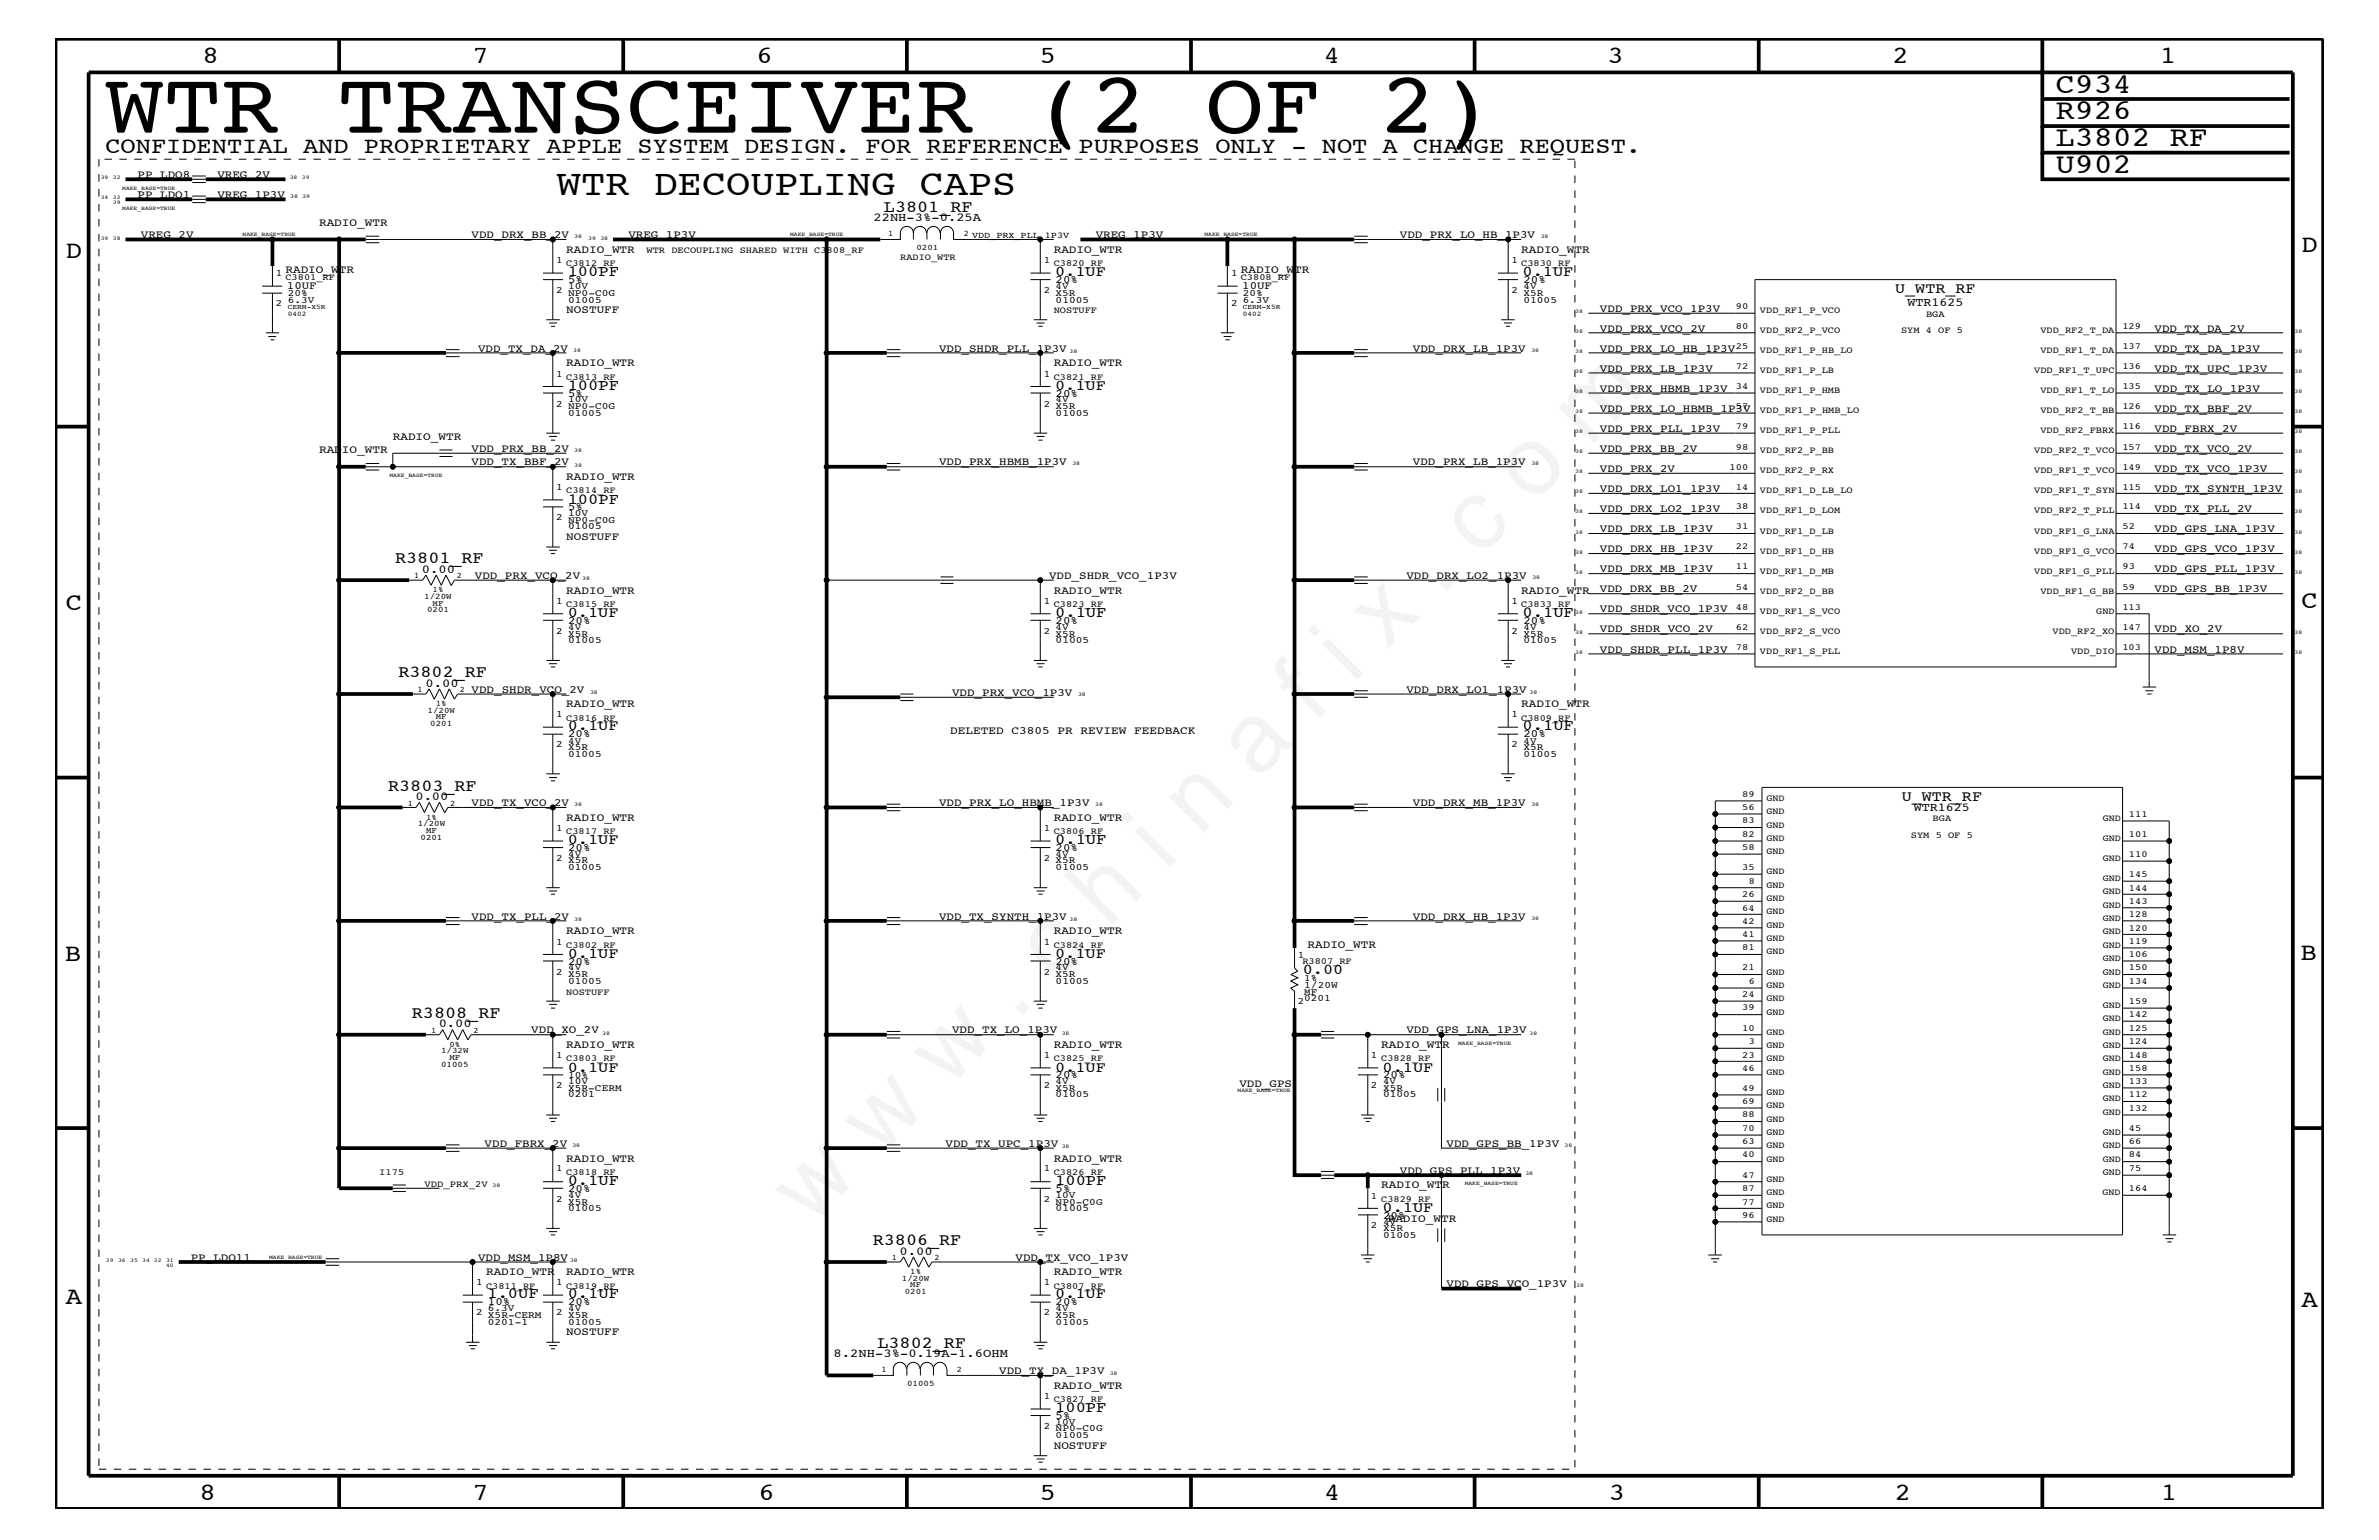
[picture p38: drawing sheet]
<svg xmlns="http://www.w3.org/2000/svg" width="432mm" height="279mm" viewBox="0 0 432 279" stroke-linecap="round" stroke-linejoin="round" font-family="sans-serif">
<defs><g id="words">
<text font-size="17.6" x="147.1" y="222.6" transform="rotate(-45 147.1 222.6)">w w w . c h i n a f i x . c o m</text>
<text font-size="15.9" x="19.1" y="24.1">WTR TRANSCEIVER (2 OF 2)</text>
<text font-size="6.6" x="101.1" y="35.4">WTR DECOUPLING CAPS</text>
<g font-size="5.2">
<text x="373.1" y="16.8">C934</text>
<text x="373.1" y="21.6">R926</text>
<text x="373.1" y="26.5">L3802_RF</text>
<text x="373.1" y="31.4">U902</text>
</g>
<g font-size="4.5">
<text x="36.7" y="11.5">8</text>
<text x="85.8" y="11.5">7</text>
<text x="137.3" y="11.5">6</text>
<text x="188.7" y="11.5">5</text>
<text x="240.3" y="11.5">4</text>
<text x="291.8" y="11.5">3</text>
<text x="343.5" y="11.5">2</text>
<text x="392" y="11.5">1</text>
<text x="11.9" y="46.8">D</text>
<text x="417.7" y="45.7">D</text>
<text x="11.9" y="110.6">C</text>
<text x="417.7" y="110.4">C</text>
<text x="11.8" y="174.3">B</text>
<text x="417.6" y="174.2">B</text>
<text x="11.9" y="236.7">A</text>
<text x="417.7" y="237.1">A</text>
<text x="36.2" y="272.1">8</text>
<text x="85.8" y="272.1">7</text>
<text x="137.7" y="272.1">6</text>
<text x="188.7" y="272.1">5</text>
<text x="240.4" y="272.1">4</text>
<text x="292" y="272.1">3</text>
<text x="343.9" y="272.1">2</text>
<text x="392.2" y="272.1">1</text>
</g>
<text font-size="4.1" x="19.1" y="27.7">CONFIDENTIAL AND PROPRIETARY APPLE SYSTEM DESIGN. FOR REFERENCE PURPOSES ONLY - NOT A CHANGE REQUEST.</text>
<g font-size="3">
<text x="160.4" y="38.5">L3801_RF</text>
<text x="71.7" y="102.2">R3801_RF</text>
<text x="72.3" y="122.9">R3802_RF</text>
<text x="70.4" y="143.5">R3803_RF</text>
<text x="74.8" y="184.7">R3808_RF</text>
<text x="158.4" y="225.9">R3806_RF</text>
<text x="159.3" y="244.5">L3802_RF</text>
</g>
<g font-size="2.8">
<text x="103" y="50.2">100PF</text>
<text x="103" y="70.7">100PF</text>
<text x="103" y="91.4">100PF</text>
<text x="191.5" y="112">0.1UF</text>
<text x="276.4" y="112">0.1UF</text>
<text x="276.4" y="132.5">0.1UF</text>
<text x="191.5" y="153.2">0.1UF</text>
<text x="103" y="215">0.1UF</text>
<text x="191.5" y="215">100PF</text>
<text x="88.5" y="235.6">1.0UF</text>
<text x="103" y="235.6">0.1UF</text>
<text x="191.5" y="256.2">100PF</text>
</g>
<g font-size="2.7">
<text x="191.5" y="50.2">0.1UF</text>
<text x="276.4" y="50.2">0.1UF</text>
<text x="344" y="53.2">U_WTR_RF</text>
<text x="191.5" y="70.7">0.1UF</text>
<text x="103" y="112">0.1UF</text>
<text x="103" y="132.5">0.1UF</text>
<text x="345.2" y="145.3">U_WTR_RF</text>
<text x="103" y="153.2">0.1UF</text>
<text x="103" y="173.8">0.1UF</text>
<text x="191.5" y="173.8">0.1UF</text>
<text x="236.5" y="176.7">0.00</text>
<text x="103" y="194.4">0.1UF</text>
<text x="191.5" y="194.4">0.1UF</text>
<text x="251" y="194.4">0.1UF</text>
<text x="251" y="219.8">0.1UF</text>
<text x="191.5" y="235.6">0.1UF</text>
</g>
<g font-size="2.2">
<text x="158.5" y="40.2">22NH-3%-0.25A</text>
<text x="346.2" y="55.6">WTR1625</text>
<text x="76.6" y="104">0.00</text>
<text x="77.3" y="124.6">0.00</text>
<text x="75.4" y="145.1">0.00</text>
<text x="347.4" y="147.1">WTR1625</text>
<text x="79.6" y="186.4">0.00</text>
<text x="163.3" y="227.6">0.00</text>
<text x="151.3" y="246.2">8.2NH-3%-0.19A-1.6OHM</text>
</g>
<g font-size="2">
<text x="25" y="35.9">PP_LDO1</text>
<text x="25" y="32.3">PP_LDO8</text>
<text x="39.5" y="35.9">VREG_1P3V</text>
<text x="39.5" y="32.3">VREG_2V</text>
<text x="57.9" y="41">RADIO_WTR</text>
<text x="25.6" y="43.2">VREG_2V</text>
<text x="85.6" y="43.2">VDD_DRX_BB_2V</text>
<text x="102.8" y="45.9">RADIO_WTR</text>
<text x="114" y="43.2">VREG_1P3V</text>
<text x="191.3" y="45.9">RADIO_WTR</text>
<text x="198.9" y="43.2">VREG_1P3V</text>
<text x="254.1" y="43.2">VDD_PRX_LO_HB_1P3V</text>
<text x="276.1" y="45.9">RADIO_WTR</text>
<text x="51.8" y="49.6">RADIO_WTR</text>
<text x="52.1" y="52.5">10UF</text>
<text x="103.1" y="51.3">5%</text>
<text x="191.6" y="51.3">20%</text>
<text x="225.2" y="49.6">RADIO_WTR</text>
<text x="225.5" y="52.5">10UF</text>
<text x="276.5" y="51.3">20%</text>
<text x="102.8" y="56.8">NOSTUFF</text>
<text x="290.4" y="56.6">VDD_PRX_VCO_1P3V</text>
<text x="86.8" y="63.9">VDD_TX_DA_2V</text>
<text x="170.4" y="63.9">VDD_SHDR_PLL_1P3V</text>
<text x="256.5" y="63.9">VDD_DRX_LB_1P3V</text>
<text x="290.4" y="63.9">VDD_PRX_LO_HB_1P3V</text>
<text x="290.4" y="60.2">VDD_PRX_VCO_2V</text>
<text x="391.1" y="60.2">VDD_TX_DA_2V</text>
<text x="391.1" y="63.9">VDD_TX_DA_1P3V</text>
<text x="102.8" y="66.5">RADIO_WTR</text>
<text x="103.1" y="72">5%</text>
<text x="191.3" y="66.5">RADIO_WTR</text>
<text x="191.6" y="72">20%</text>
<text x="290.4" y="71.1">VDD_PRX_HBMB_1P3V</text>
<text x="290.4" y="67.5">VDD_PRX_LB_1P3V</text>
<text x="391.1" y="67.5">VDD_TX_UPC_1P3V</text>
<text x="391.1" y="71.1">VDD_TX_LO_1P3V</text>
<text x="290.4" y="74.7">VDD_PRX_LO_HBMB_1P3V</text>
<text x="391.1" y="74.7">VDD_TX_BBF_2V</text>
<text x="57.9" y="82.2">RADIO_WTR</text>
<text x="71.3" y="79.9">RADIO_WTR</text>
<text x="85.6" y="82">VDD_PRX_BB_2V</text>
<text x="290.4" y="82">VDD_PRX_BB_2V</text>
<text x="290.4" y="78.3">VDD_PRX_PLL_1P3V</text>
<text x="391.1" y="78.3">VDD_FBRX_2V</text>
<text x="391.1" y="82">VDD_TX_VCO_2V</text>
<text x="85.6" y="84.4">VDD_TX_BBF_2V</text>
<text x="102.8" y="87.1">RADIO_WTR</text>
<text x="170.4" y="84.4">VDD_PRX_HBMB_1P3V</text>
<text x="256.5" y="84.4">VDD_PRX_LB_1P3V</text>
<text x="290.4" y="85.6">VDD_PRX_2V</text>
<text x="290.4" y="89.3">VDD_DRX_LO1_1P3V</text>
<text x="391.1" y="85.6">VDD_TX_VCO_1P3V</text>
<text x="391.1" y="89.3">VDD_TX_SYNTH_1P3V</text>
<text x="103.1" y="92.6">5%</text>
<text x="290.4" y="92.9">VDD_DRX_LO2_1P3V</text>
<text x="391.1" y="92.9">VDD_TX_PLL_2V</text>
<text x="102.8" y="98">NOSTUFF</text>
<text x="290.4" y="100.2">VDD_DRX_HB_1P3V</text>
<text x="290.4" y="96.5">VDD_DRX_LB_1P3V</text>
<text x="391.1" y="96.5">VDD_GPS_LNA_1P3V</text>
<text x="391.1" y="100.2">VDD_GPS_VCO_1P3V</text>
<text x="86.2" y="105">VDD_PRX_VCO_2V</text>
<text x="102.8" y="107.7">RADIO_WTR</text>
<text x="190.4" y="105">VDD_SHDR_VCO_1P3V</text>
<text x="191.3" y="107.7">RADIO_WTR</text>
<text x="255.3" y="105">VDD_DRX_LO2_1P3V</text>
<text x="276.1" y="107.7">RADIO_WTR</text>
<text x="290.4" y="107.5">VDD_DRX_BB_2V</text>
<text x="290.4" y="103.8">VDD_DRX_MB_1P3V</text>
<text x="391.1" y="107.5">VDD_GPS_BB_1P3V</text>
<text x="391.1" y="103.8">VDD_GPS_PLL_1P3V</text>
<text x="103.1" y="113.1">20%</text>
<text x="191.6" y="113.1">20%</text>
<text x="276.5" y="113.1">20%</text>
<text x="290.4" y="111.1">VDD_SHDR_VCO_1P3V</text>
<text x="290.4" y="118.4">VDD_SHDR_PLL_1P3V</text>
<text x="290.4" y="114.8">VDD_SHDR_VCO_2V</text>
<text x="391.1" y="114.8">VDD_XO_2V</text>
<text x="391.1" y="118.4">VDD_MSM_1P8V</text>
<text x="85.6" y="125.7">VDD_SHDR_VCO_2V</text>
<text x="255.3" y="125.7">VDD_DRX_LO1_1P3V</text>
<text x="102.8" y="128.3">RADIO_WTR</text>
<text x="172.8" y="126.3">VDD_PRX_VCO_1P3V</text>
<text x="276.1" y="128.3">RADIO_WTR</text>
<text x="103.1" y="133.8">20%</text>
<text x="172.5" y="133.2">DELETED C3805 PR REVIEW FEEDBACK</text>
<text x="276.5" y="133.8">20%</text>
<text x="85.6" y="146.2">VDD_TX_VCO_2V</text>
<text x="102.8" y="149">RADIO_WTR</text>
<text x="170.4" y="146.2">VDD_PRX_LO_HBMB_1P3V</text>
<text x="191.3" y="149">RADIO_WTR</text>
<text x="256.5" y="146.2">VDD_DRX_MB_1P3V</text>
<text x="103.1" y="154.4">20%</text>
<text x="191.6" y="154.4">20%</text>
<text x="85.6" y="166.9">VDD_TX_PLL_2V</text>
<text x="170.4" y="166.9">VDD_TX_SYNTH_1P3V</text>
<text x="256.5" y="166.9">VDD_DRX_HB_1P3V</text>
<text x="102.8" y="169.5">RADIO_WTR</text>
<text x="191.3" y="169.5">RADIO_WTR</text>
<text x="237.3" y="172">RADIO_WTR</text>
<text x="103.1" y="175">20%</text>
<text x="191.6" y="175">20%</text>
<text x="96.4" y="187.5">VDD_XO_2V</text>
<text x="102.8" y="190.2">RADIO_WTR</text>
<text x="172.8" y="187.5">VDD_TX_LO_1P3V</text>
<text x="191.3" y="190.2">RADIO_WTR</text>
<text x="250.7" y="190.2">RADIO_WTR</text>
<text x="255.3" y="187.5">VDD_GPS_LNA_1P3V</text>
<text x="191.6" y="195.6">20%</text>
<text x="225" y="197.2">VDD_GPS</text>
<text x="251" y="195.6">20%</text>
<text x="88" y="208.1">VDD_FBRX_2V</text>
<text x="171.6" y="208.1">VDD_TX_UPC_1P3V</text>
<text x="262.6" y="208.1">VDD_GPS_BB_1P3V</text>
<text x="102.8" y="210.8">RADIO_WTR</text>
<text x="191.3" y="210.8">RADIO_WTR</text>
<text x="250.7" y="215.6">RADIO_WTR</text>
<text x="254.1" y="213">VDD_GPS_PLL_1P3V</text>
<text x="103.1" y="216.2">20%</text>
<text x="191.6" y="216.2">5%</text>
<text x="251" y="221.1">20%</text>
<text x="251.9" y="221.7">RADIO_WTR</text>
<text x="34.6" y="228.7">PP_LDO11</text>
<text x="86.8" y="228.7">VDD_MSM_1P8V</text>
<text x="88.2" y="231.3">RADIO_WTR</text>
<text x="102.8" y="231.3">RADIO_WTR</text>
<text x="184.3" y="228.7">VDD_TX_VCO_1P3V</text>
<text x="191.3" y="231.3">RADIO_WTR</text>
<text x="262.6" y="233.5">VDD_GPS_VCO_1P3V</text>
<text x="88.6" y="236.8">10%</text>
<text x="103.1" y="236.8">20%</text>
<text x="191.6" y="236.8">20%</text>
<text x="102.8" y="242.3">NOSTUFF</text>
<text x="181.4" y="249.3">VDD_TX_DA_1P3V</text>
<text x="191.3" y="252">RADIO_WTR</text>
<text x="191.6" y="257.4">5%</text>
<text x="191.3" y="262.9">NOSTUFF</text>
</g>
<g font-size="1.8">
<text x="100.9" y="47.7">1</text>
<text x="189.5" y="47.7">1</text>
<text x="274.3" y="47.7">1</text>
<text x="50" y="50.2">1</text>
<text x="52.2" y="53.8">20%</text>
<text x="100.9" y="53.2">2 NP0-C0G</text>
<text x="103.1" y="52.4">10V</text>
<text x="189.5" y="53.2">2 X5R</text>
<text x="191.6" y="52.4">4V</text>
<text x="223.4" y="50.2">1</text>
<text x="225.6" y="53.8">20%</text>
<text x="274.3" y="53.2">2 X5R</text>
<text x="276.5" y="52.4">4V</text>
<text x="50" y="55.6">2</text>
<text x="52.2" y="54.9">6.3V</text>
<text x="103.1" y="54.9">01005</text>
<text x="191.6" y="54.9">01005</text>
<text x="223.4" y="55.6">2</text>
<text x="225.6" y="54.9">6.3V</text>
<text x="276.5" y="54.9">01005</text>
<text x="100.9" y="68.4">1</text>
<text x="189.5" y="68.4">1</text>
<text x="100.9" y="73.8">2</text>
<text x="103.1" y="75.5">01005</text>
<text x="103.1" y="74.3">NP0-C0G</text>
<text x="103.1" y="73">10V</text>
<text x="189.5" y="73.8">2</text>
<text x="191.6" y="73">4V</text>
<text x="191.6" y="74.3">X5R</text>
<text x="191.6" y="75.5">01005</text>
<text x="100.9" y="88.9">1</text>
<text x="100.9" y="94.3">2</text>
<text x="103.1" y="94.9">NP0-C0G</text>
<text x="103.1" y="93.7">10V</text>
<text x="103.1" y="96">01005</text>
<text x="100.9" y="109.5">1</text>
<text x="189.5" y="109.5">1</text>
<text x="274.3" y="109.5">1</text>
<text x="100.9" y="115">2</text>
<text x="103.1" y="116.7">01005</text>
<text x="103.1" y="114.2">4V</text>
<text x="103.1" y="115.5">X5R</text>
<text x="189.5" y="115">2</text>
<text x="191.6" y="114.2">4V</text>
<text x="191.6" y="115.5">X5R</text>
<text x="191.6" y="116.7">01005</text>
<text x="274.3" y="115">2</text>
<text x="276.5" y="114.2">4V</text>
<text x="276.5" y="115.5">X5R</text>
<text x="276.5" y="116.7">01005</text>
<text x="100.9" y="130.2">1</text>
<text x="274.3" y="130.2">1</text>
<text x="100.9" y="135.6">2</text>
<text x="103.1" y="137.3">01005</text>
<text x="103.1" y="134.9">4V</text>
<text x="103.1" y="136.1">X5R</text>
<text x="274.3" y="135.6">2</text>
<text x="276.5" y="134.9">4V</text>
<text x="276.5" y="136.1">X5R</text>
<text x="276.5" y="137.3">01005</text>
<text x="100.9" y="150.7">1</text>
<text x="103.1" y="155.5">4V</text>
<text x="189.5" y="150.7">1</text>
<text x="191.6" y="155.5">4V</text>
<text x="100.9" y="156.2">2 X5R</text>
<text x="103.1" y="157.9">01005</text>
<text x="189.5" y="156.2">2 X5R</text>
<text x="191.6" y="157.9">01005</text>
<text x="100.9" y="171.4">1</text>
<text x="189.5" y="171.4">1</text>
<text x="235.5" y="173.8">1</text>
<text x="100.9" y="176.8">2</text>
<text x="103.1" y="178.5">01005</text>
<text x="103.1" y="176.1">4V</text>
<text x="103.1" y="177.3">X5R</text>
<text x="189.5" y="176.8">2</text>
<text x="191.6" y="176.1">4V</text>
<text x="191.6" y="177.3">X5R</text>
<text x="191.6" y="178.5">01005</text>
<text x="236.7" y="178">1%</text>
<text x="236.7" y="179.3">1/20W</text>
<text x="235.5" y="182.2">2</text>
<text x="236.7" y="180.5">MF</text>
<text x="236.7" y="181.6">0201</text>
<text x="100.9" y="192">1</text>
<text x="189.5" y="192">1</text>
<text x="248.8" y="192">1</text>
<text x="100.9" y="197.4">2</text>
<text x="103.1" y="197.9">X5R-CERM</text>
<text x="103.1" y="196.7">10V</text>
<text x="103.1" y="195.6">10%</text>
<text x="189.5" y="197.4">2</text>
<text x="191.6" y="196.7">4V</text>
<text x="191.6" y="197.9">X5R</text>
<text x="248.8" y="197.4">2</text>
<text x="251" y="196.7">4V</text>
<text x="251" y="197.9">X5R</text>
<text x="103.1" y="199.1">0201</text>
<text x="191.6" y="199.1">01005</text>
<text x="251" y="199.1">01005</text>
<text x="100.9" y="212.5">1</text>
<text x="189.5" y="212.5">1</text>
<text x="100.9" y="218">2</text>
<text x="103.1" y="219.7">01005</text>
<text x="103.1" y="217.3">4V</text>
<text x="103.1" y="218.6">X5R</text>
<text x="189.5" y="218">2</text>
<text x="191.6" y="217.3">10V</text>
<text x="191.6" y="218.6">NP0-C0G</text>
<text x="191.6" y="219.7">01005</text>
<text x="248.8" y="217.5">1</text>
<text x="248.8" y="222.9">2</text>
<text x="251" y="224.6">01005</text>
<text x="251" y="222.2">4V</text>
<text x="251" y="223.4">X5R</text>
<text x="86.4" y="233.2">1</text>
<text x="100.9" y="233.2">1</text>
<text x="189.5" y="233.2">1</text>
<text x="86.4" y="238.6">2</text>
<text x="88.6" y="239.1">X5R-CERM</text>
<text x="88.6" y="237.9">6.3V</text>
<text x="100.9" y="238.6">2</text>
<text x="103.1" y="237.9">4V</text>
<text x="103.1" y="239.1">X5R</text>
<text x="189.5" y="238.6">2</text>
<text x="191.6" y="237.9">4V</text>
<text x="191.6" y="239.1">X5R</text>
<text x="88.6" y="240.3">0201-1</text>
<text x="103.1" y="240.3">01005</text>
<text x="191.6" y="240.3">01005</text>
<text x="189.5" y="253.8">1</text>
<text x="189.5" y="259.3">2 NP0-C0G</text>
<text x="191.6" y="258.5">10V</text>
<text x="191.6" y="261">01005</text>
</g>
<g font-size="1.7">
<text x="117.3" y="45.9">WTR DECOUPLING SHARED WITH C3808_RF</text>
<text x="163.4" y="47.1">RADIO_WTR</text>
<text x="51.8" y="50.7">C3801_RF</text>
<text x="102.8" y="48.3">C3812_RF</text>
<text x="191.3" y="48.3">C3820_RF</text>
<text x="225.2" y="50.7">C3808_RF</text>
<text x="276.1" y="48.3">C3830_RF</text>
<text x="191.3" y="56.8">NOSTUFF</text>
<text x="315" y="56.1">90</text>
<text x="315" y="59.7">80</text>
<text x="319.4" y="56.8">VDD_RF1_P_VCO</text>
<text x="349.6" y="57.4">BGA</text>
<text x="385.2" y="59.7">129</text>
<text x="315" y="63.4">25</text>
<text x="319.4" y="60.4">VDD_RF2_P_VCO</text>
<text x="319.4" y="64">VDD_RF1_P_HB_LO</text>
<text x="345.1" y="60.4">SYM 4 OF 5</text>
<text x="370.3" y="64">VDD_RF1_T_DA</text>
<text x="370.3" y="60.4">VDD_RF2_T_DA</text>
<text x="385.2" y="63.4">137</text>
<text x="102.8" y="68.9">C3813_RF</text>
<text x="191.3" y="68.9">C3821_RF</text>
<text x="315" y="70.6">34</text>
<text x="315" y="67">72</text>
<text x="319.4" y="67.7">VDD_RF1_P_LB</text>
<text x="319.4" y="71.3">VDD_RF1_P_HMB</text>
<text x="369.2" y="67.7">VDD_RF1_T_UPC</text>
<text x="370.3" y="71.3">VDD_RF1_T_LO</text>
<text x="385.2" y="70.6">135</text>
<text x="385.2" y="67">136</text>
<text x="315" y="74.3">57</text>
<text x="315" y="77.9">79</text>
<text x="319.4" y="75">VDD_RF1_P_HMB_LO</text>
<text x="370.3" y="75">VDD_RF2_T_BB</text>
<text x="385.2" y="77.9">116</text>
<text x="385.2" y="74.3">126</text>
<text x="315" y="81.6">98</text>
<text x="319.4" y="82.2">VDD_RF2_P_BB</text>
<text x="319.4" y="78.6">VDD_RF1_P_PLL</text>
<text x="369.2" y="82.2">VDD_RF2_T_VCO</text>
<text x="370.3" y="78.6">VDD_RF2_FBRX</text>
<text x="385.2" y="81.6">157</text>
<text x="102.8" y="89.5">C3814_RF</text>
<text x="313.9" y="85.2">100</text>
<text x="315" y="88.8">14</text>
<text x="319.4" y="85.9">VDD_RF2_P_RX</text>
<text x="319.4" y="89.5">VDD_RF1_D_LB_LO</text>
<text x="369.2" y="89.5">VDD_RF1_T_SYN</text>
<text x="369.2" y="85.9">VDD_RF1_T_VCO</text>
<text x="385.2" y="88.8">115</text>
<text x="385.2" y="85.2">149</text>
<text x="315" y="92.4">38</text>
<text x="319.4" y="93.2">VDD_RF1_D_LOM</text>
<text x="369.2" y="93.2">VDD_RF2_T_PLL</text>
<text x="385.2" y="92.4">114</text>
<text x="315" y="99.7">22</text>
<text x="315" y="96">31</text>
<text x="319.4" y="100.4">VDD_RF1_D_HB</text>
<text x="319.4" y="96.8">VDD_RF1_D_LB</text>
<text x="369.2" y="96.8">VDD_RF1_G_LNA</text>
<text x="369.2" y="100.4">VDD_RF1_G_VCO</text>
<text x="385.2" y="96">52</text>
<text x="385.2" y="99.7">74</text>
<text x="315" y="107">54</text>
<text x="315" y="103.3">11</text>
<text x="319.4" y="107.7">VDD_RF2_D_BB</text>
<text x="319.4" y="104.1">VDD_RF1_D_MB</text>
<text x="369.2" y="104.1">VDD_RF1_G_PLL</text>
<text x="370.3" y="107.7">VDD_RF1_G_BB</text>
<text x="385.2" y="107">59</text>
<text x="385.2" y="103.3">93</text>
<text x="102.8" y="110.2">C3815_RF</text>
<text x="191.3" y="110.2">C3823_RF</text>
<text x="276.1" y="110.2">C3833_RF</text>
<text x="315" y="110.6">48</text>
<text x="319.4" y="111.4">VDD_RF1_S_VCO</text>
<text x="380.5" y="111.4">GND</text>
<text x="385.2" y="110.6">113</text>
<text x="315" y="117.9">78</text>
<text x="315" y="114.2">62</text>
<text x="319.4" y="118.6">VDD_RF1_S_PLL</text>
<text x="319.4" y="115">VDD_RF2_S_VCO</text>
<text x="372.5" y="115">VDD_RF2_XO</text>
<text x="375.9" y="118.6">VDD_DIO</text>
<text x="385.2" y="117.9">103</text>
<text x="385.2" y="114.2">147</text>
<text x="102.8" y="130.8">C3816_RF</text>
<text x="276.1" y="130.8">C3809_RF</text>
<text x="316.2" y="144.6">89</text>
<text x="316.2" y="147">56</text>
<text x="316.2" y="149.4">83</text>
<text x="320.6" y="145.3">GND</text>
<text x="320.6" y="147.7">GND</text>
<text x="350.8" y="149">BGA</text>
<text x="381.7" y="149">GND</text>
<text x="386.4" y="148.2">111</text>
<text x="102.8" y="151.3">C3817_RF</text>
<text x="191.3" y="151.3">C3806_RF</text>
<text x="316.2" y="151.8">82</text>
<text x="316.2" y="154.3">58</text>
<text x="320.6" y="150.1">GND</text>
<text x="320.6" y="152.6">GND</text>
<text x="320.6" y="155">GND</text>
<text x="346.8" y="152">SYM 5 OF 5</text>
<text x="381.7" y="152.6">GND</text>
<text x="386.4" y="151.8">101</text>
<text x="386.4" y="155.5">110</text>
<text x="316.2" y="157.9">35</text>
<text x="317.4" y="160.3">8</text>
<text x="320.6" y="158.6">GND</text>
<text x="320.6" y="161.1">GND</text>
<text x="381.7" y="156.2">GND</text>
<text x="381.7" y="159.9">GND</text>
<text x="386.4" y="159.1">145</text>
<text x="386.4" y="161.6">144</text>
<text x="316.2" y="162.8">26</text>
<text x="316.2" y="165.2">64</text>
<text x="316.2" y="167.6">42</text>
<text x="320.6" y="163.5">GND</text>
<text x="320.6" y="165.9">GND</text>
<text x="381.7" y="162.2">GND</text>
<text x="381.7" y="164.7">GND</text>
<text x="381.7" y="167.1">GND</text>
<text x="386.4" y="163.9">143</text>
<text x="386.4" y="166.4">128</text>
<text x="102.8" y="172">C3802_RF</text>
<text x="191.3" y="172">C3824_RF</text>
<text x="316.2" y="170">41</text>
<text x="316.2" y="172.4">81</text>
<text x="320.6" y="168.3">GND</text>
<text x="320.6" y="170.7">GND</text>
<text x="320.6" y="173.2">GND</text>
<text x="381.7" y="169.5">GND</text>
<text x="381.7" y="172">GND</text>
<text x="386.4" y="168.9">120</text>
<text x="386.4" y="171.2">119</text>
<text x="386.4" y="173.7">106</text>
<text x="236.4" y="174.9">R3807_RF</text>
<text x="316.2" y="176.1">21</text>
<text x="317.4" y="178.5">6</text>
<text x="320.6" y="176.8">GND</text>
<text x="320.6" y="179.3">GND</text>
<text x="381.7" y="174.4">GND</text>
<text x="381.7" y="176.8">GND</text>
<text x="381.7" y="179.3">GND</text>
<text x="386.4" y="176.1">150</text>
<text x="386.4" y="178.5">134</text>
<text x="102.8" y="180.5">NOSTUFF</text>
<text x="316.2" y="181">24</text>
<text x="316.2" y="183.3">39</text>
<text x="320.6" y="181.6">GND</text>
<text x="320.6" y="184.1">GND</text>
<text x="381.7" y="182.9">GND</text>
<text x="381.7" y="185.3">GND</text>
<text x="386.4" y="182.1">159</text>
<text x="386.4" y="184.6">142</text>
<text x="316.2" y="187">10</text>
<text x="316.2" y="191.9">23</text>
<text x="317.4" y="189.4">3</text>
<text x="320.6" y="187.7">GND</text>
<text x="320.6" y="190.2">GND</text>
<text x="381.7" y="187.7">GND</text>
<text x="381.7" y="190.2">GND</text>
<text x="386.4" y="187">125</text>
<text x="386.4" y="189.4">124</text>
<text x="386.4" y="191.9">148</text>
<text x="102.8" y="192.6">C3803_RF</text>
<text x="191.3" y="192.6">C3825_RF</text>
<text x="250.7" y="192.6">C3828_RF</text>
<text x="316.2" y="194.3">46</text>
<text x="316.2" y="197.9">49</text>
<text x="320.6" y="192.6">GND</text>
<text x="320.6" y="195">GND</text>
<text x="381.7" y="192.6">GND</text>
<text x="381.7" y="195">GND</text>
<text x="381.7" y="197.4">GND</text>
<text x="386.4" y="194.3">158</text>
<text x="386.4" y="196.7">133</text>
<text x="316.2" y="200.3">69</text>
<text x="316.2" y="202.7">88</text>
<text x="320.6" y="198.7">GND</text>
<text x="320.6" y="201">GND</text>
<text x="320.6" y="203.5">GND</text>
<text x="381.7" y="199.8">GND</text>
<text x="381.7" y="202.3">GND</text>
<text x="386.4" y="199.1">112</text>
<text x="386.4" y="201.5">132</text>
<text x="316.2" y="205.2">70</text>
<text x="316.2" y="207.6">63</text>
<text x="320.6" y="205.9">GND</text>
<text x="320.6" y="208.3">GND</text>
<text x="381.7" y="205.9">GND</text>
<text x="381.7" y="208.3">GND</text>
<text x="386.4" y="205.2">45</text>
<text x="386.4" y="207.6">66</text>
<text x="68.8" y="213.2">I175</text>
<text x="77" y="215.3">VDD_PRX_2V</text>
<text x="102.8" y="213.2">C3818_RF</text>
<text x="191.3" y="213.2">C3826_RF</text>
<text x="316.2" y="210">40</text>
<text x="316.2" y="213.6">47</text>
<text x="320.6" y="210.8">GND</text>
<text x="320.6" y="214.4">GND</text>
<text x="381.7" y="210.8">GND</text>
<text x="381.7" y="213.2">GND</text>
<text x="386.4" y="210">84</text>
<text x="386.4" y="212.5">75</text>
<text x="250.7" y="218">C3829_RF</text>
<text x="316.2" y="216.1">87</text>
<text x="316.2" y="218.6">77</text>
<text x="316.2" y="220.9">96</text>
<text x="320.6" y="216.9">GND</text>
<text x="320.6" y="219.2">GND</text>
<text x="320.6" y="221.7">GND</text>
<text x="381.6" y="216.9">GND</text>
<text x="386.4" y="216.1">164</text>
<text x="88.2" y="233.8">C3811_RF</text>
<text x="102.8" y="233.8">C3819_RF</text>
<text x="191.3" y="233.8">C3807_RF</text>
<text x="191.3" y="254.4">C3827_RF</text>
</g>
<g font-size="1.5">
<text x="161.2" y="42.9">1</text>
<text x="166.3" y="45.4">0201</text>
<text x="174.9" y="42.9">2 VDD_PRX_PLL_1P3V</text>
<text x="75.2" y="104.9">1</text>
<text x="78.5" y="107.5">1%</text>
<text x="82.9" y="104.9">2</text>
<text x="77" y="108.7">1/20W</text>
<text x="77.5" y="111.1">0201</text>
<text x="78.5" y="109.9">MF</text>
<text x="75.8" y="125.5">1</text>
<text x="83.5" y="125.5">2</text>
<text x="77.6" y="129.3">1/20W</text>
<text x="78.1" y="131.7">0201</text>
<text x="79.1" y="130.5">MF</text>
<text x="79.1" y="128">1%</text>
<text x="74" y="146.2">1</text>
<text x="75.8" y="149.9">1/20W</text>
<text x="77.3" y="148.7">1%</text>
<text x="81.7" y="146.2">2</text>
<text x="76.3" y="152.3">0201</text>
<text x="77.3" y="151.1">MF</text>
<text x="78.2" y="187.4">1</text>
<text x="80.1" y="191.1">1/32W</text>
<text x="81.6" y="189.9">0%</text>
<text x="85.9" y="187.4">2</text>
<text x="80.1" y="193.6">01005</text>
<text x="81.6" y="192.3">MF</text>
<text x="161.9" y="228.5">1</text>
<text x="163.7" y="232.4">1/20W</text>
<text x="165.2" y="231.1">1%</text>
<text x="165.2" y="233.5">MF</text>
<text x="169.6" y="228.5">2</text>
<text x="164.2" y="234.7">0201</text>
<text x="160" y="249">1</text>
<text x="164.6" y="251.5">01005</text>
<text x="173.7" y="249">2</text>
</g>
<g font-size="1.3">
<text x="52.2" y="56.1">CERM-X5R</text>
<text x="52.2" y="57.3">0402</text>
<text x="225.6" y="57.3">0402</text>
<text x="225.6" y="56.1">CERM-X5R</text>
</g>
<g font-size="1">
<text x="18.3" y="32.5">39</text>
<text x="20.5" y="32.5">32</text>
<text x="22.2" y="34.4">MAKE_BASE=TRUE</text>
<text x="52.6" y="32.5">38</text>
<text x="52.7" y="35.9">38</text>
<text x="54.8" y="32.5">39</text>
<text x="54.9" y="35.9">39</text>
<text x="18.3" y="36.2">34</text>
<text x="20.5" y="36.2">32</text>
<text x="20.5" y="37">39</text>
<text x="22.2" y="38">MAKE_BASE=TRUE</text>
<text x="18.3" y="43.5">39</text>
<text x="20.5" y="43.5">38</text>
<text x="44" y="42.9">MAKE_BASE=TRUE</text>
<text x="104.2" y="43.2">38</text>
<text x="106.8" y="43.5">39</text>
<text x="109" y="43.5">38</text>
<text x="143.4" y="42.9">MAKE_BASE=TRUE</text>
<text x="218.6" y="42.9">MAKE_BASE=TRUE</text>
<text x="279.7" y="43.2">38</text>
<text x="285.9" y="56.8">38</text>
<text x="104.1" y="63.9">38</text>
<text x="194.1" y="64">38</text>
<text x="278" y="63.9">38</text>
<text x="285.9" y="64">38</text>
<text x="285.9" y="60.4">38</text>
<text x="416.5" y="64">38</text>
<text x="416.5" y="60.4">38</text>
<text x="285.9" y="71.3">38</text>
<text x="285.9" y="67.7">38</text>
<text x="416.5" y="71.3">38</text>
<text x="416.5" y="67.7">38</text>
<text x="285.9" y="75">38</text>
<text x="416.5" y="75">38</text>
<text x="104.2" y="82">38</text>
<text x="285.9" y="82.2">38</text>
<text x="285.9" y="78.6">38</text>
<text x="416.5" y="78.6">38</text>
<text x="416.5" y="82.2">38</text>
<text x="70.7" y="86.5">MAKE_BASE=TRUE</text>
<text x="104.2" y="84.7">38</text>
<text x="194.7" y="84.4">38</text>
<text x="278" y="84.4">38</text>
<text x="285.9" y="89.5">38</text>
<text x="285.9" y="85.9">38</text>
<text x="416.5" y="89.5">38</text>
<text x="416.5" y="85.9">38</text>
<text x="285.9" y="93.2">38</text>
<text x="416.5" y="93.2">38</text>
<text x="285.9" y="100.4">38</text>
<text x="285.9" y="96.8">38</text>
<text x="416.5" y="96.8">38</text>
<text x="416.5" y="100.4">38</text>
<text x="105.7" y="105.3">38</text>
<text x="278.1" y="105">38</text>
<text x="285.9" y="104.1">38</text>
<text x="416.5" y="104.1">38</text>
<text x="285.9" y="111.4">38</text>
<text x="285.9" y="118.6">38</text>
<text x="285.9" y="115">38</text>
<text x="416.5" y="118.6">38</text>
<text x="416.5" y="115">38</text>
<text x="107.1" y="125.9">38</text>
<text x="277.6" y="125.9">38</text>
<text x="195.7" y="126.3">38</text>
<text x="104.2" y="146.2">38</text>
<text x="198.8" y="146.3">38</text>
<text x="278" y="146.3">38</text>
<text x="104.2" y="167.1">38</text>
<text x="194.1" y="167.1">38</text>
<text x="278" y="166.9">38</text>
<text x="109.3" y="187.7">38</text>
<text x="192.7" y="187.7">38</text>
<text x="264.7" y="189.5">MAKE_BASE=TRUE</text>
<text x="277.6" y="187.7">38</text>
<text x="224.6" y="198.1">MAKE_BASE=TRUE</text>
<text x="103.9" y="208.1">38</text>
<text x="192.7" y="208.3">38</text>
<text x="284" y="208.1">38</text>
<text x="89.4" y="215.3">38</text>
<text x="265.9" y="215">MAKE_BASE=TRUE</text>
<text x="276.9" y="213.2">38</text>
<text x="19.2" y="229">39</text>
<text x="21.4" y="229">36</text>
<text x="23.6" y="229">35</text>
<text x="25.8" y="229">34 32</text>
<text x="30.1" y="229">31</text>
<text x="30.1" y="229.8">40</text>
<text x="48.9" y="228.4">MAKE_BASE=TRUE</text>
<text x="103.5" y="229">38</text>
<text x="286.1" y="233.5">38</text>
<text x="201.4" y="249.5">38</text>
</g>
</g></defs>
<g fill="none" stroke="#000" stroke-width=".18">
<path d="M34.9 31.9h2.4M34.9 32.5h2.4M34.9 33.1h2.4M34.9 35.6h2.4M34.9 36.2h2.4M34.9 36.8h2.4M47.6 51.9h3.6M47.6 53.2h3.6M49.4 48.3v3.6M49.4 53.2v7.2M66.4 42.9h2.4M66.4 43.4h36.4"/>
<path d="M66.4 44h2.4M98.6 49.5h3.6M98.6 50.7h3.6M99.2 58h2.4M99.7 58.6h1.4M100 59.2h.8M100.3 43.4v6.1M100.3 50.7v7.3M165.8 42.3a1.19 1.19 0 0 1 1.2-1.2 1.19 1.19 0 0 1 1.2 1.2M165.8 42.3a1.19 1.19 0 0 0-1.2-1.2 1.19 1.19 0 0 0-1.2 1.2v1.1h-3.6M165.8 42.3v1.1M170.6 42.3a1.19 1.19 0 0 0-1.2-1.2 1.19 1.19 0 0 0-1.2 1.2v1.1"/>
<path d="M187 49.5h3.7M187 50.7h3.7M187.6 58h2.5M188.1 58.6h1.5M188.8 43.4v6.1M188.8 50.7v7.3M191.3 43.4h-18.2v-1.1a1.19 1.19 0 0 0-1.2-1.2 1.19 1.19 0 0 0-1.2 1.2v1.1M221 51.9h3.6M221 53.2h3.6M222.8 48.3v3.6M222.8 53.2v6M245.8 42.9h2.5"/>
<path d="M245.8 43.4h27.9M245.8 44h2.5M271.9 49.5h3.6M271.9 50.7h3.6M272.5 58h2.4M273 58.6h1.4M273.7 50.7v7.3M276.1 43.4h-2.4v6.1M288.3 56.8h30.2M318.5 50.7h65.6v70.3h-65.6zM48.3 60.4h2.3M48.7 61.1h1.4"/>
<path d="M49.1 61.7h.7M80.9 63.4h2.5M80.9 64h19.4M80.9 64.7h2.5M98.6 70.1h3.6M98.6 71.3h3.6M99.2 78.6h2.4M99.7 79.2h1.4M100 79.9h.8M100.3 71.3v7.3M102.8 64h-2.5v6.1M288.3 64h30.2"/>
<path d="M288.3 78.6h30.2M288.3 71.3h30.2M288.3 67.7h30.2M288.3 74.9h30.2M288.3 60.4h30.2M384.1 64h30.3M384.1 78.6h30.3M384.1 71.3h30.3M384.1 67.7h30.3M384.1 74.9h30.3M384.1 60.4h30.3M66.4 84.1h2.4"/>
<path d="M66.4 85.3h2.4M71.3 84.7h31.5M79.8 81.6h2.3M79.8 82.8h2.3M98.6 90.7h3.6M98.6 92h3.6M99.2 99.2h2.4M99.7 99.8h1.4M100.3 84.7v6M100.3 92v7.2M102.8 82.2h-31.5v2.5h-4.9M288.3 96.8h30.2"/>
<path d="M288.3 89.5h30.2M288.3 93.2h30.2M288.3 85.9h30.2M288.3 82.2h30.2M384.1 96.8h30.3M384.1 89.5h30.3M384.1 93.2h30.3M384.1 85.9h30.3M384.1 82.2h30.3M74.3 105.3h2.4l.6-1 .9 1.9 1-1.9 .9 1.9 .8-1.9 1 1.9M98.6 111.4h3.6M98.6 112.5h3.6"/>
<path d="M99.2 119.8h2.4M100 100.4h.8M100.3 105.3v6.1M100.3 112.5v7.3M102.8 105.3h-20.3l-.6 1M288.3 111.4h30.2M288.3 107.7h30.2M288.3 104.1h30.2M288.3 100.4h30.2M288.3 118.6h30.2M288.3 115h30.2M384.1 111.4h6v13.2"/>
<path d="M384.1 107.7h30.3M384.1 104.1h30.3M384.1 100.4h30.3M384.1 118.6h30.3M384.1 115h30.3M74.9 125.9h2.4l.6-.9 .9 1.8 1-1.8 .9 1.8 .8-1.8 1 1.8 .6-.9h17.2M98.6 131.9h3.6M98.6 133.2h3.6M99.7 120.4h1.4M100 121h.8M100.3 133.2v7.2M102.8 125.9h-2.5v6"/>
<path d="M388.9 124.6h2.5M389.4 125.3h1.4M389.7 125.9h.8M73.1 146.5h2.4l.6-.9 1 1.8 .8-1.8 .9 1.8 1-1.8 .9 1.8M98.6 152.6h3.6M98.6 153.8h3.6M99.2 140.4h2.4M99.7 141.1h1.4M100 141.7h.8M100.3 153.8v7.3M100.3 146.5h-19l-.6 1M102.8 146.5h-2.5v6.1"/>
<path d="M311.3 147.7h8.5M311.3 155h8.5M311.3 158.6h8.5M311.3 152.6v8.5M319.8 142.9h65.5v81.2h-65.5zM319.8 150.1h-8.5v2.5h8.5M319.8 145.3h-8.5v4.8M385.3 152.6h8.4M385.3 148.9h8.4v25.5M385.3 156.2h8.4M385.3 159.9h8.4M80.9 166.5h2.5"/>
<path d="M80.9 167.1h21.9M80.9 167.7h2.5M98.6 173.2h3.6M98.6 174.4h3.6M99.2 161.1h2.4M99.7 161.6h1.4M100 162.2h.8M100.3 167.1v6.1M100.3 174.4v7.2M311.3 165.9h8.5M311.3 168.3h8.5M311.3 176.8h8.5"/>
<path d="M311.3 179.3h8.5M311.3 163.5v7.2M311.3 173.2v8.4M319.8 170.7h-8.5v2.5h8.5M319.8 161.1h-8.5v2.4h8.5M385.3 174.4h8.4v2.4h-8.4M385.3 167.1h8.4M385.3 179.3h8.4M385.3 162.2h8.4M385.3 164.7h8.4M385.3 169.5h8.4M385.3 172h8.4"/>
<path d="M393.7 176.8v20.6M77.3 187.7h2.5l.6-.9 .9 1.9 .8-1.9 1 1.9 .9-1.9 .9 1.9 .6-1h17.3M98.6 193.7h3.6M98.6 195h3.6M99.2 181.6h2.4M99.7 182.2h1.4M100 182.9h.8M100.3 187.7v6M100.3 195v7.3M311.3 187.7h8.5M311.3 184.1v6.1M311.3 192.6v2.4"/>
<path d="M311.3 198.7v7.2M319.8 195h-8.5v3.7h8.5M319.8 190.2h-8.5v2.4h8.5M319.8 181.6h-8.5v2.5h8.5M385.3 197.4h8.4v2.4M385.3 195h8.4M385.3 187.7h8.4M385.3 190.2h8.4M385.3 192.6h8.4M385.3 182.9h8.4M385.3 185.3h8.4M385.3 199.8h8.4"/>
<path d="M393.7 199.8v13.4M71.3 215.6h8.5M71.3 215h2.4M71.3 216.2h2.4M80.9 207.7h2.5M80.9 208.3h19.4M80.9 208.9h2.5M98.6 214.4h3.6M98.6 215.6h3.6M99.2 202.3h2.4M99.7 202.9h1.4M100 203.5h.8"/>
<path d="M100.3 215.6v7.3M102.8 208.3h-2.5v6.1M311.3 214.4h8.5M311.3 216.9h8.5M311.3 201h8.5M311.3 203.5h8.5M311.3 210.8h8.5M311.3 208.3v10.9M319.8 219.2h-8.5v2.5h8.5M319.8 205.9h-8.5v2.4h8.5M385.3 213.2h8.4v3.7h-8.4M385.3 208.3h8.4"/>
<path d="M385.3 205.9h8.4M385.3 210.8h8.4M385.3 202.3h8.4M393.7 216.9v7.2M59.1 229h43.7M59.1 228.4h2.5M59.1 229.6h2.5M84 236.2h3.6M84 235h3.6M85.8 229v6M85.8 236.2v7.3M98.6 235h3.6"/>
<path d="M98.6 236.2h3.6M99.2 222.9h2.4M99.7 223.5h1.4M100 224.1h.8M100.3 229v6M100.3 236.2v7.3M161 229h2.4l.6-1 .9 1.9 .9-1.9 .9 1.9 1-1.9 .9 1.9 .6-.9h22.1M187 235h3.7M187 236.2h3.7M188.8 229v6M188.8 236.2v7.3M247.9 229h.7"/>
<path d="M261.6 225.3v8.5M310.1 227.7h2.4M310.6 228.4h1.4M310.9 229h.8M311.3 221.7v6M392.5 224.1h2.5M393 224.7h1.5M393.4 225.3h.7M84.6 243.5h2.4M85.1 244.1h1.4M85.4 244.7h.8M99.2 243.5h2.4"/>
<path d="M99.7 244.1h1.4M100 244.7h.8M164.5 248.4a1.19 1.19 0 0 0-1.2-1.2 1.19 1.19 0 0 0-1.2 1.2v1.1h-3.6M167 248.4a1.19 1.19 0 0 0-1.2-1.2 1.19 1.19 0 0 0-1.2 1.2v1.1M169.4 248.4a1.19 1.19 0 0 0-1.2-1.2 1.19 1.19 0 0 0-1.1 1.2v1.1M169.4 248.4v1.1M169.4 248.4a1.19 1.19 0 0 1 1.2-1.2 1.19 1.19 0 0 1 1.2 1.2M171.9 248.4v1.1h19.4M187 255.6h3.7M187 256.8h3.7M187.6 243.5h2.5M188.1 244.1h1.5"/>
<path d="M188.5 244.7h.7M188.8 249.5v6.1M188.8 256.8v7.3M187.6 264.1h2.5M188.1 264.7h1.5M188.5 265.3h.7"/>
<circle cx="49.4" cy="43.4" r=".42"/>
<circle cx="61.6" cy="43.4" r=".42"/>
<circle cx="100.3" cy="43.4" r=".42"/>
<circle cx="150" cy="43.4" r=".42"/>
<circle cx="188.8" cy="43.4" r=".42"/>
<circle cx="222.8" cy="43.4" r=".42"/>
<circle cx="235" cy="43.4" r=".42"/>
<circle cx="273.7" cy="43.4" r=".42"/>
<circle cx="61.6" cy="64" r=".42"/>
<circle cx="100.3" cy="64" r=".42"/>
<circle cx="61.6" cy="84.7" r=".42"/>
<circle cx="71.3" cy="84.7" r=".42"/>
<circle cx="100.3" cy="84.7" r=".42"/>
<circle cx="61.6" cy="105.3" r=".42"/>
<circle cx="100.3" cy="105.3" r=".42"/>
<circle cx="61.6" cy="125.9" r=".42"/>
<circle cx="100.3" cy="125.9" r=".42"/>
<circle cx="61.6" cy="146.5" r=".42"/>
<circle cx="100.3" cy="146.5" r=".42"/>
<circle cx="311.3" cy="158.6" r=".42"/>
<circle cx="311.3" cy="147.7" r=".42"/>
<circle cx="311.3" cy="150.1" r=".42"/>
<circle cx="311.3" cy="152.6" r=".42"/>
<circle cx="311.3" cy="155" r=".42"/>
<circle cx="393.7" cy="159.9" r=".42"/>
<circle cx="393.7" cy="152.6" r=".42"/>
<circle cx="393.7" cy="156.2" r=".42"/>
<circle cx="61.6" cy="167.1" r=".42"/>
<circle cx="100.3" cy="167.1" r=".42"/>
<circle cx="311.3" cy="170.7" r=".42"/>
<circle cx="311.3" cy="173.2" r=".42"/>
<circle cx="311.3" cy="176.8" r=".42"/>
<circle cx="311.3" cy="179.3" r=".42"/>
<circle cx="311.3" cy="161.1" r=".42"/>
<circle cx="311.3" cy="165.9" r=".42"/>
<circle cx="311.3" cy="163.5" r=".42"/>
<circle cx="311.3" cy="168.3" r=".42"/>
<circle cx="393.7" cy="167.1" r=".42"/>
<circle cx="393.7" cy="172" r=".42"/>
<circle cx="393.7" cy="176.8" r=".42"/>
<circle cx="393.7" cy="179.3" r=".42"/>
<circle cx="393.7" cy="162.2" r=".42"/>
<circle cx="393.7" cy="164.7" r=".42"/>
<circle cx="393.7" cy="169.5" r=".42"/>
<circle cx="393.7" cy="174.4" r=".42"/>
<circle cx="61.6" cy="187.7" r=".42"/>
<circle cx="100.3" cy="187.7" r=".42"/>
<circle cx="311.3" cy="198.7" r=".42"/>
<circle cx="311.3" cy="184.1" r=".42"/>
<circle cx="311.3" cy="190.2" r=".42"/>
<circle cx="311.3" cy="192.6" r=".42"/>
<circle cx="311.3" cy="181.6" r=".42"/>
<circle cx="311.3" cy="187.7" r=".42"/>
<circle cx="311.3" cy="195" r=".42"/>
<circle cx="393.7" cy="190.2" r=".42"/>
<circle cx="393.7" cy="197.4" r=".42"/>
<circle cx="393.7" cy="187.7" r=".42"/>
<circle cx="393.7" cy="192.6" r=".42"/>
<circle cx="393.7" cy="199.8" r=".42"/>
<circle cx="393.7" cy="182.9" r=".42"/>
<circle cx="393.7" cy="195" r=".42"/>
<circle cx="393.7" cy="185.3" r=".42"/>
<circle cx="61.6" cy="208.3" r=".42"/>
<circle cx="100.3" cy="208.3" r=".42"/>
<circle cx="311.3" cy="208.3" r=".42"/>
<circle cx="311.3" cy="201" r=".42"/>
<circle cx="311.3" cy="219.2" r=".42"/>
<circle cx="311.3" cy="205.9" r=".42"/>
<circle cx="311.3" cy="214.4" r=".42"/>
<circle cx="311.3" cy="210.8" r=".42"/>
<circle cx="311.3" cy="216.9" r=".42"/>
<circle cx="311.3" cy="203.5" r=".42"/>
<circle cx="393.7" cy="202.3" r=".42"/>
<circle cx="393.7" cy="205.9" r=".42"/>
<circle cx="393.7" cy="208.3" r=".42"/>
<circle cx="393.7" cy="210.8" r=".42"/>
<circle cx="393.7" cy="213.2" r=".42"/>
<circle cx="393.7" cy="216.9" r=".42"/>
<circle cx="85.8" cy="229" r=".42"/>
<circle cx="100.3" cy="229" r=".42"/>
<circle cx="150" cy="229" r=".42"/>
<circle cx="188.8" cy="229" r=".42"/>
<circle cx="311.3" cy="221.7" r=".42"/>
<circle cx="188.8" cy="249.5" r=".42"/>
</g>
<g fill="none" stroke="#000" stroke-width=".68" stroke-linecap="butt">
<path d="M10.1 7h411.6v266.8h-411.6zM16.1 13.1h400.1v254.6h-400.1zM61.6 7v6.1M113.1 7v6.1M164.6 7v6.1M216.2 7v6.1M267.6 7v6.1M319.2 7v6.1M370.7 7v15.9h44.9M370.7 18h44.9M22.8 36.2h12.1M22.8 32.5h12.1"/>
<path d="M37.3 36.2h14.5M37.3 32.5h14.5M370.7 22.9v4.8h44.9M370.7 27.7v4.8h44.9M22.8 43.4h26.6M61.6 43.4v61.9M61.6 43.4h4.8M61.6 43.4h-12.2v4.9M111.3 43.4h48.5M150 43.4v20.6M196.1 43.4h26.7M235 43.4v20.6"/>
<path d="M235 43.4h-12.2v4.9M235 43.4h10.8M10.1 77.4h6M61.6 64h19.3M416.2 77.4h5.5M61.6 84.7h4.8M74.3 105.3h-12.7v20.6h13.3M61.6 125.9v89.7h9.7M10.1 141.1h6M61.6 146.5h11.5M416.2 141.1h5.5M61.6 167.1h19.3"/>
<path d="M61.6 187.7h15.7M10.1 204.7h6M61.6 208.3h19.3M150 208.3v41.2h8.5M416.2 204.7h5.5M32.4 229h26.7M150 229h11M261.6 233.8h14.5M61.6 267.7v6.1M113.1 267.7v6.1M164.6 267.7v6.1M216.2 268v5.8"/>
<path d="M267.6 267.7v6.1M319.2 267.7v6.1M370.7 267.7v6.1"/>
</g>
<path d="M18 28.9v237.7M285.9 28.9h-267.9M18 266.6h267.9v-237.7" fill="none" stroke="#000" stroke-width=".18" stroke-dasharray="1.4 1.4" stroke-linecap="butt"/>
<g fill="#000">
<circle cx="49.4" cy="43.5" r=".42"/>
<circle cx="61.6" cy="43.5" r=".42"/>
<circle cx="100.3" cy="43.5" r=".42"/>
<circle cx="150" cy="43.5" r=".42"/>
<circle cx="188.8" cy="43.5" r=".42"/>
<circle cx="222.8" cy="43.5" r=".42"/>
<circle cx="234.9" cy="43.5" r=".42"/>
<circle cx="273.7" cy="43.5" r=".42"/>
<circle cx="61.6" cy="64" r=".42"/>
<circle cx="100.3" cy="64" r=".42"/>
<circle cx="61.6" cy="84.7" r=".42"/>
<circle cx="71.3" cy="84.7" r=".42"/>
<circle cx="100.3" cy="84.7" r=".42"/>
<circle cx="61.6" cy="105.3" r=".42"/>
<circle cx="100.3" cy="105.3" r=".42"/>
<circle cx="61.6" cy="125.9" r=".42"/>
<circle cx="100.3" cy="125.9" r=".42"/>
<circle cx="61.6" cy="146.5" r=".42"/>
<circle cx="100.3" cy="146.5" r=".42"/>
<circle cx="311.3" cy="150.1" r=".42"/>
<circle cx="311.3" cy="147.7" r=".42"/>
<circle cx="311.3" cy="155" r=".42"/>
<circle cx="311.3" cy="152.6" r=".42"/>
<circle cx="311.3" cy="158.6" r=".42"/>
<circle cx="393.7" cy="156.2" r=".42"/>
<circle cx="393.7" cy="159.9" r=".42"/>
<circle cx="393.7" cy="152.6" r=".42"/>
<circle cx="61.6" cy="167.1" r=".42"/>
<circle cx="100.3" cy="167.1" r=".42"/>
<circle cx="311.3" cy="176.8" r=".42"/>
<circle cx="311.3" cy="168.3" r=".42"/>
<circle cx="311.3" cy="173.2" r=".42"/>
<circle cx="311.3" cy="161.1" r=".42"/>
<circle cx="311.3" cy="170.7" r=".42"/>
<circle cx="311.3" cy="179.3" r=".42"/>
<circle cx="311.3" cy="163.5" r=".42"/>
<circle cx="311.3" cy="165.9" r=".42"/>
<circle cx="393.7" cy="167.1" r=".42"/>
<circle cx="393.7" cy="169.5" r=".42"/>
<circle cx="393.7" cy="176.8" r=".42"/>
<circle cx="393.7" cy="164.7" r=".42"/>
<circle cx="393.7" cy="174.4" r=".42"/>
<circle cx="393.7" cy="179.3" r=".42"/>
<circle cx="393.7" cy="162.2" r=".42"/>
<circle cx="393.7" cy="172" r=".42"/>
<circle cx="61.6" cy="187.7" r=".42"/>
<circle cx="100.3" cy="187.7" r=".42"/>
<circle cx="311.3" cy="198.7" r=".42"/>
<circle cx="311.3" cy="184.1" r=".42"/>
<circle cx="311.3" cy="181.6" r=".42"/>
<circle cx="311.3" cy="192.6" r=".42"/>
<circle cx="311.3" cy="190.2" r=".42"/>
<circle cx="311.3" cy="195" r=".42"/>
<circle cx="311.3" cy="187.7" r=".42"/>
<circle cx="393.7" cy="185.3" r=".42"/>
<circle cx="393.7" cy="197.4" r=".42"/>
<circle cx="393.7" cy="187.7" r=".42"/>
<circle cx="393.7" cy="182.9" r=".42"/>
<circle cx="393.7" cy="190.2" r=".42"/>
<circle cx="393.7" cy="192.6" r=".42"/>
<circle cx="393.7" cy="199.8" r=".42"/>
<circle cx="393.7" cy="195" r=".42"/>
<circle cx="61.6" cy="208.3" r=".42"/>
<circle cx="100.3" cy="208.3" r=".42"/>
<circle cx="311.3" cy="203.5" r=".42"/>
<circle cx="311.3" cy="205.9" r=".42"/>
<circle cx="311.3" cy="214.4" r=".42"/>
<circle cx="311.3" cy="210.8" r=".42"/>
<circle cx="311.3" cy="216.9" r=".42"/>
<circle cx="311.3" cy="219.2" r=".42"/>
<circle cx="311.3" cy="208.3" r=".42"/>
<circle cx="311.3" cy="201" r=".42"/>
<circle cx="393.7" cy="205.9" r=".42"/>
<circle cx="393.7" cy="208.3" r=".42"/>
<circle cx="393.7" cy="210.8" r=".42"/>
<circle cx="393.7" cy="202.3" r=".42"/>
<circle cx="393.7" cy="213.2" r=".42"/>
<circle cx="393.7" cy="216.9" r=".42"/>
<circle cx="85.8" cy="229" r=".42"/>
<circle cx="100.3" cy="229" r=".42"/>
<circle cx="150" cy="229" r=".42"/>
<circle cx="188.8" cy="229" r=".42"/>
<circle cx="311.3" cy="221.7" r=".42"/>
<circle cx="188.8" cy="249.5" r=".42"/>
</g>
<use href="#words"/>
</svg>
